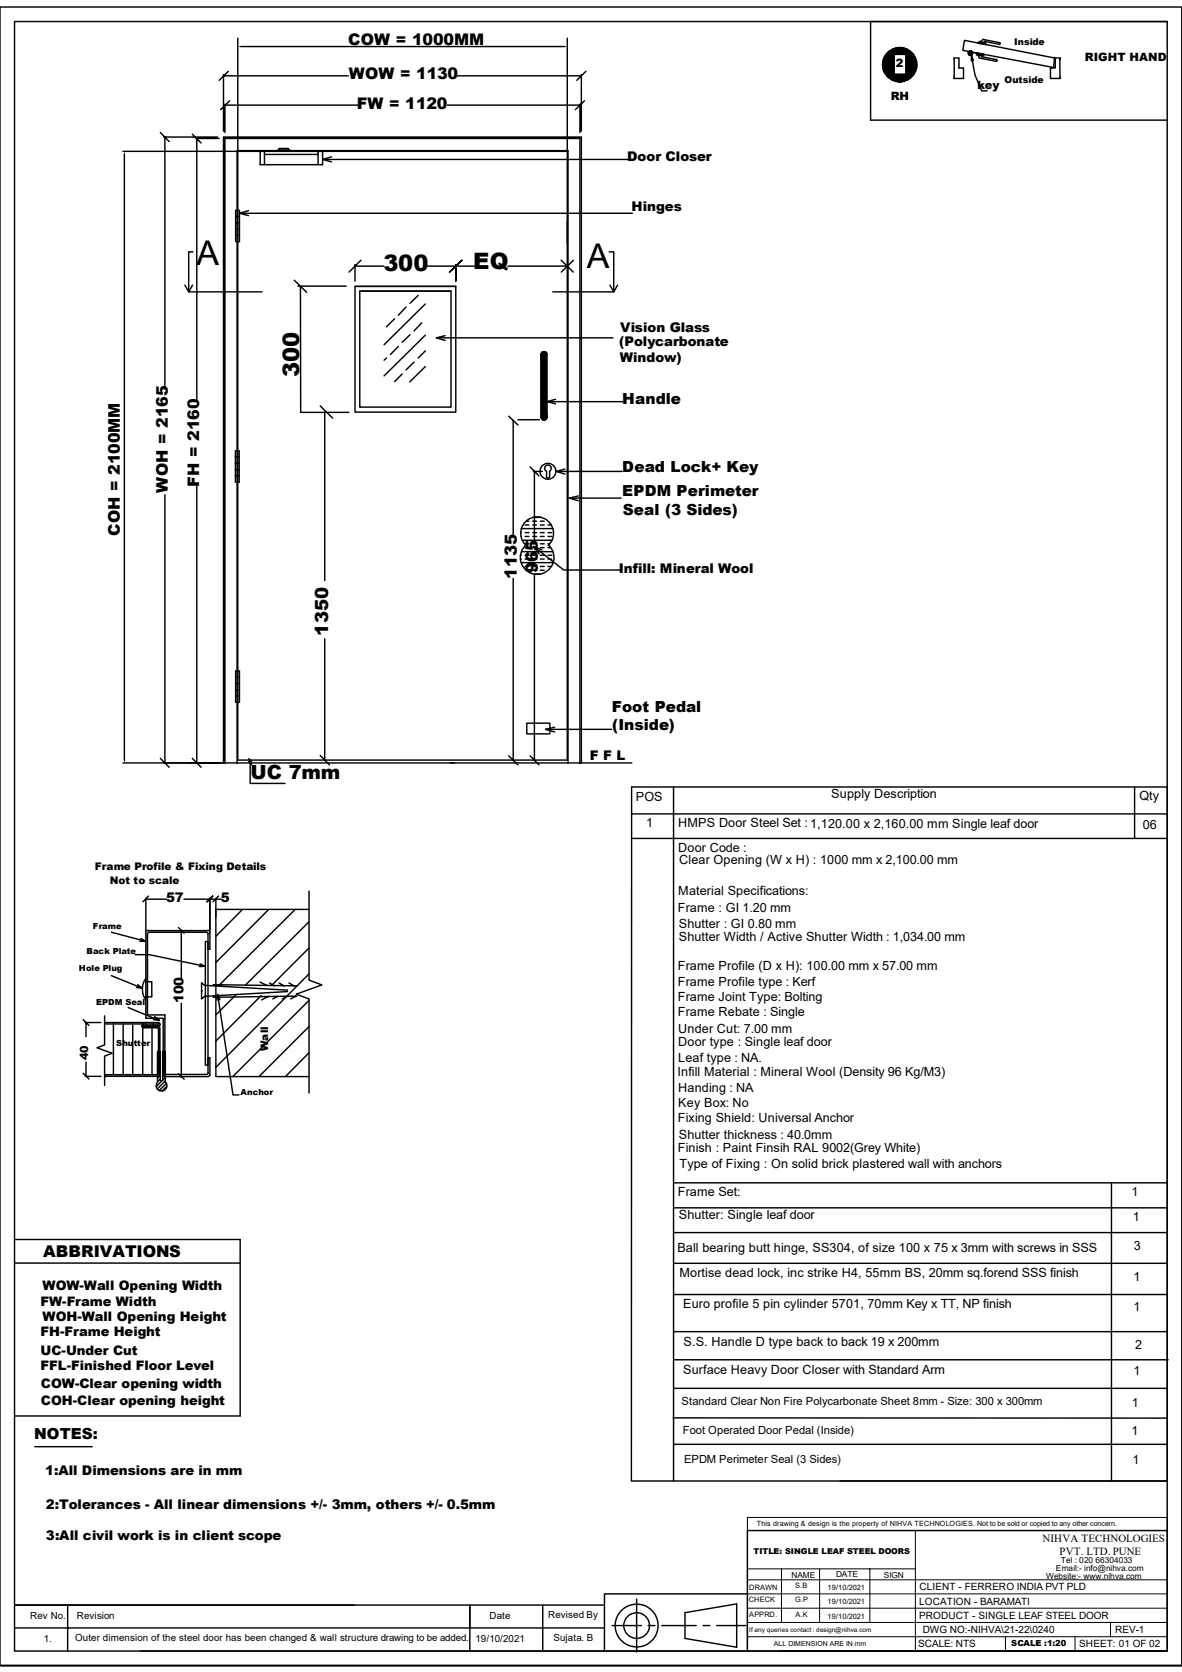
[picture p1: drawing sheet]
<svg xmlns="http://www.w3.org/2000/svg" width="210mm" height="297mm" viewBox="0 0 210 297" stroke-linecap="round" stroke-linejoin="round" font-family="sans-serif">
<defs><g id="words">
<g font-size="6.1">
<text x="34.9" y="47.1">A</text>
<text x="104.2" y="47.6">A</text>
</g>
<g font-size="4">
<text x="84" y="47.9">EQ</text>
<text x="68.1" y="48.1">300</text>
<text x="53.1" y="67" transform="rotate(-90 53.1 67)">300</text>
</g>
<text font-size="3.5" x="44.5" y="138.4">UC 7mm</text>
<text font-size="3.2" x="58.3" y="112.9" transform="rotate(-90 58.3 112.9)">1350</text>
<g font-size="3">
<text x="95.5" y="101.8" transform="rotate(-90 95.5 101.8)">965</text>
<text x="91.8" y="102.8" transform="rotate(-90 91.8 102.8)">1135</text>
</g>
<text font-size="2.9" x="7.7" y="223.2">ABBRIVATIONS</text>
<g font-size="2.8">
<text x="61.8" y="8">COW = 1000MM</text>
<text x="61.9" y="14.1">WOW = 1130</text>
<text x="63.3" y="19.3">FW = 1120</text>
<text x="29.8" y="87.5" transform="rotate(-90 29.8 87.5)">WOH = 2165</text>
<text x="35.4" y="86.5" transform="rotate(-90 35.4 86.5)">FH = 2160</text>
<text x="21.3" y="95.2" transform="rotate(-90 21.3 95.2)">COH = 2100MM</text>
</g>
<g font-size="2.7">
<text x="110.5" y="71.8">Handle</text>
<text x="110.5" y="83.9">Dead Lock+ Key</text>
<text x="110.5" y="88.2">EPDM Perimeter</text>
<text x="110.6" y="91.5">Seal (3 Sides)</text>
<text x="108.7" y="126.4">Foot Pedal</text>
<text x="108.7" y="129.7">(Inside)</text>
<text x="6.1" y="255.6">NOTES:</text>
</g>
<g font-size="2.4">
<text x="111.4" y="28.6">Door Closer</text>
<text x="112.2" y="37.5">Hinges</text>
<text x="110.1" y="59">Vision Glass</text>
<text x="110" y="61.5">(Polycarbonate</text>
<text x="110.1" y="64.3">Window)</text>
<text x="109.9" y="101.7">Infill: Mineral Wool</text>
<text x="104.8" y="135.1">F F L</text>
<text x="29.5" y="160.2">57</text>
<text x="39.2" y="160.2">5</text>
<text x="32.6" y="178.2" transform="rotate(-90 32.6 178.2)">100</text>
<text x="8" y="262">1:All Dimensions are in mm</text>
<text x="8.1" y="268.1">2:Tolerances - All linear dimensions +/- 3mm, others +/- 0.5mm</text>
<text x="8.2" y="273.5">3:All civil work is in client scope</text>
</g>
<g font-size="2.3">
<text x="7.2" y="232.1">FW-Frame Width</text>
<text x="7.6" y="229.3">WOW-Wall Opening Width</text>
<text x="7.2" y="237.4">FH-Frame Height</text>
<text x="7.6" y="234.7">WOH-Wall Opening Height</text>
<text x="7.2" y="240.6">UC-Under Cut</text>
<text x="7.2" y="243.4">FFL-Finished Floor Level</text>
<text x="7.3" y="246.6">COW-Clear opening width</text>
<text x="7.3" y="249.5">COH-Clear opening height</text>
</g>
<g font-size="2.2">
<text x="112.9" y="142.2">POS</text>
<text x="147.6" y="141.8">Supply Description</text>
<text x="202.3" y="142.2">Qty</text>
<text x="114.7" y="146.9">1</text>
<text x="120.5" y="147">HMPS Door Steel Set : 1,120.00 x 2,160.00 mm Single leaf door</text>
<text x="202.9" y="147.3">06</text>
<text x="120.5" y="151.4">Door Code :</text>
<text x="120.6" y="153.6">Clear Opening (W x H) : 1000 mm x 2,100.00 mm</text>
<text x="120.5" y="159">Material Specifications:</text>
<text x="120.4" y="162.1">Frame : GI 1.20 mm</text>
<text x="120.5" y="164.8">Shutter : GI 0.80 mm</text>
<text x="120.5" y="167.2">Shutter Width / Active Shutter Width : 1,034.00 mm</text>
<text x="120.4" y="172.4">Frame Profile (D x H): 100.00 mm x 57.00 mm</text>
<text x="120.4" y="175.1">Frame Profile type : Kerf</text>
<text x="120.4" y="177.9">Frame Joint Type: Bolting</text>
<text x="120.4" y="180.4">Frame Rebate : Single</text>
<text x="120.5" y="183.6">Under Cut: 7.00 mm</text>
<text x="120.5" y="185.9">Door type : Single leaf door</text>
<text x="120.3" y="191.2">Infill Material : Mineral Wool (Density 96 Kg/M3)</text>
<text x="120.5" y="188.6">Leaf type : NA.</text>
<text x="120.5" y="193.9">Handing : NA</text>
<text x="120.5" y="196.7">Key Box: No</text>
<text x="120.4" y="199.3">Fixing Shield: Universal Anchor</text>
<text x="120.5" y="202.4">Shutter thickness : 40.0mm</text>
<text x="120.4" y="204.7">Finish : Paint Finsih RAL 9002(Grey White)</text>
<text x="120.7" y="207.4">Type of Fixing : On solid brick plastered wall with anchors</text>
<text x="120.4" y="212.5">Frame Set:</text>
<text x="200.9" y="212.5">1</text>
<text x="120.5" y="216.5">Shutter: Single leaf door</text>
<text x="201.1" y="217">1</text>
<text x="120.3" y="222.5">Ball bearing butt hinge, SS304, of size 100 x 75 x 3mm with screws in SSS</text>
<text x="120.7" y="226.8">Mortise dead lock, inc strike H4, 55mm BS, 20mm sq.forend SSS finish</text>
<text x="201.3" y="227.6">1</text>
<text x="201.4" y="222.1">3</text>
<text x="121.3" y="232.4">Euro profile 5 pin cylinder 5701, 70mm Key x TT, NP finish</text>
<text x="201.3" y="232.9">1</text>
<text x="121.4" y="239.1">S.S. Handle D type back to back 19 x 200mm</text>
<text x="201.6" y="239.6">2</text>
<text x="121.3" y="244.2">Surface Heavy Door Closer with Standard Arm</text>
<text x="201.3" y="244.4">1</text>
<text x="201" y="249.9">1</text>
<text x="200.9" y="255">1</text>
<text x="201.1" y="260">1</text>
</g>
<g font-size="2">
<text x="159.1" y="12">2</text>
<text x="192.6" y="10.8">RIGHT HAND</text>
<text x="158.2" y="17.7">RH</text>
<text x="173.6" y="15.8">key</text>
<text x="15.7" y="188.3" transform="rotate(-90 15.7 188.3)">40</text>
<text x="121.1" y="249.5">Standard Clear Non Fire Polycarbonate Sheet 8mm - Size: 300 x 300mm</text>
<text x="121.3" y="254.8">Foot Operated Door Pedal (Inside)</text>
<text x="121.5" y="259.8">EPDM Perimeter Seal (3 Sides)</text>
</g>
<g font-size="1.9">
<text x="16.8" y="154.5">Frame Profile &amp; Fixing Details</text>
<text x="19.5" y="157.1">Not to scale</text>
<text x="47.6" y="186.7" transform="rotate(-90 47.6 186.7)">Wall</text>
<text x="185.1" y="273.9">NIHVA TECHNOLOGIES</text>
<text x="188.2" y="276.2">PVT. LTD. PUNE</text>
</g>
<g font-size="1.8">
<text x="163.2" y="287.6">PRODUCT - SINGLE LEAF STEEL DOOR</text>
<text x="163.2" y="285.1">LOCATION - BARAMATI</text>
<text x="163.3" y="282.5">CLIENT - FERRERO INDIA PVT PLD</text>
<text x="163" y="292.7">SCALE: NTS</text>
<text x="163.9" y="290.1">DWG NO:-NIHVA\21-22\0240</text>
<text x="191.7" y="292.7">SHEET: 01 OF 02</text>
<text x="198" y="290.1">REV-1</text>
</g>
<g font-size="1.7">
<text x="180.1" y="7.9">Inside</text>
<text x="178.4" y="14.7">Outside</text>
<text x="5.4" y="287.6">Rev No.</text>
<text x="13.7" y="287.6">Revision</text>
<text x="86.9" y="287.6">Date</text>
<text x="97.4" y="287.4">Revised By</text>
<text x="7.8" y="291.7">1.</text>
<text x="13.3" y="291.5">Outer dimension of the steel door has been changed &amp; wall structure drawing to be added.</text>
<text x="84.5" y="291.7">19/10/2021</text>
<text x="98.3" y="291.5">Sujata. B</text>
</g>
<g font-size="1.5">
<text x="16.5" y="165.1">Frame</text>
<text x="14" y="172.6">Hole Plug</text>
<text x="15.4" y="169.4">Back Plate</text>
<text x="17.1" y="178.6">EPDM Seal</text>
<text x="20.6" y="185.9">Shutter</text>
<text x="42.7" y="194.6">Anchor</text>
<text x="140.6" y="280.3">NAME</text>
<text x="148.5" y="280.2">DATE</text>
<text x="156.9" y="280.3">SIGN</text>
<text x="185.8" y="280.5">Website:- www.nihva.com</text>
<text x="187.5" y="279.1">Email:- info@nihva.com</text>
<text x="188.4" y="277.7">Tel : 020 66304033</text>
<text x="179.6" y="292.4">SCALE :1:20</text>
</g>
<text font-size="1.4" x="133.8" y="276.1">TITLE: SINGLE LEAF STEEL DOORS</text>
<g font-size="1.3">
<text x="134.4" y="271">This drawing &amp; design is the property of NIHVA TECHNOLOGIES. Not to be sold or copied to any other concern.</text>
<text x="133" y="284.7">CHECK</text>
<text x="133.1" y="282.4">DRAWN</text>
<text x="133.1" y="287.2">APPRD.</text>
<text x="141.2" y="284.7">G.P</text>
<text x="141.2" y="282.1">S.B</text>
<text x="141.3" y="287.2">A.K</text>
<text x="146.9" y="282.5">19/10/2021</text>
<text x="146.9" y="285">19/10/2021</text>
<text x="146.9" y="287.6">19/10/2021</text>
</g>
<text font-size="1.2" x="137.4" y="292.5">ALL DIMENSION ARE IN mm</text>
<text font-size="1.1" x="133" y="289.8">If any queries contact : design@nihva.com</text>
</g></defs>
<path d="M0 1.2h209.9v294.7h-209.9zM2.6 3.8h204.7v289.5h-204.7zM138.4 293.3h68.9" fill="none" stroke="#000" stroke-width=".25"/>
<path d="M132.7 269.6h74.6v2.3h-74.6zM162.6 271.9h44.7M132.7 288.2h74.6M132.7 285.7h74.6M132.7 283.2h74.6M132.7 280.7h74.6" fill="none" stroke="#000" stroke-width=".18"/>
<path d="M162.9 272.5h21.7v5.9h-21.7z" fill="#fff"/>
<path d="M132.7 271.9v21.4M132.7 278.7h29.9M134 271.9h28.6v21.4M138.8 278.7v9.5M145.5 278.7v9.5M154.5 278.7v9.5M132.7 290.8h74.6M178.6 290.8v2.5M190.9 290.8v2.5M197.2 288.2v2.6" fill="none" stroke="#000" stroke-width=".18"/>
<g fill="none" stroke="#000" stroke-width=".25">
<path d="M39.7 13.3v10M39.7 13.5h22.2M39.9 18.5v5M39.9 18.7h23.8M40.5 12.7l-1.6 1.6M40.8 17.9l-1.6 1.6M42.2 6.8v20M42.7 8.3h57.6M79.5 18.7h23.5M81.1 13.5h22.1M100.7 6.8v20M103 18.5v5"/>
<path d="M103.2 13.3v10M103.8 17.9l-1.6 1.6M104 12.7l-1.6 1.6M156.8 11.5h2v.5zM156.8 11.5l2 .5h-2zM156.8 11h2v.5zM156.8 11l2 .5h-2zM156.8 12h2v.6zM156.8 12l2 .6h-1.8zM157 10.4h1.8v.6zM157 10.4l1.8 .6h-2zM157 12.6h1.8v.5z"/>
<path d="M157 12.6l1.8 .5h-1.6zM157.2 9.9h1.6v.5zM157.2 9.9l1.6 .5h-1.8zM157.2 13.1l1.6 .1zM157.4 13.2h4.9l-.3 .3zM157.4 13.2l4.6 .3h-4.4zM157.4 9.7l.2-.2 4.6 .2zM157.4 9.7h1.4v.2zM157.4 9.7l1.4 .2h-1.6zM157.6 9.5l.4-.4 4 .4zM157.6 9.5h4.4l.2 .2zM157.6 13.5h4.4l-.4 .4z"/>
<path d="M157.6 13.5l4 .4h-3.6zM158 9.1l.5-.3 3.1 .3zM158 9.1h3.6l.4 .4zM158 13.9h3.6l-.4 .3zM158 13.9l3.2 .3h-2.7zM158.5 8.8l.5-.2 2.2 .2zM158.5 8.8h2.7l.4 .3zM158.5 14.2h2.7l-.6 .2zM158.5 14.2l2.1 .2h-1.6zM159 8.6l.6-.1 1 .1zM159 8.6h1.6l.6 .2zM159 14.4h1.6l-.5 .1z"/>
<path d="M159 14.4l1.1 .1zM159.6 8.5l1 .1zM160.9 9.7h1.3l.1 .2zM160.9 9.7l1.4 .2h-1.4zM160.9 9.9h1.4l.3 .5zM160.9 9.9l1.7 .5h-1.7zM160.9 10.4h1.7l.2 .6zM160.9 10.4l1.9 .6h-1.9zM160.9 11h1.9v.5zM160.9 11l1.9 .5h-1.9zM160.9 11.5h1.9v.5zM160.9 11.5l1.9 .5h-1.9z"/>
<path d="M160.9 12h1.9l-.2 .6zM160.9 12l1.7 .6h-1.7zM160.9 12.6h1.7l-.3 .5zM160.9 12.6l1.4 .5h-1.4zM160.9 13.1h1.4zM160.9 13.1l1.4 .1zM169.4 10.6v-.3h.9v1.8h.8v1.8h-1.7v-.3M169.5 10.5v3.2zM171.3 7.2l16 3.1-.2 1.7-16.1-3.1zM172 9.3l.7 .1zM172 9.4l.7 .1zM172 9.5h.7z"/>
<path d="M172 9.5l.7 .1zM172 9.6l.7 .1zM172 9.3h.7zM172 9.7h.7zM172 9.7h.6zM172.1 9.2l.6 .1zM172.1 9.7h.5zM172.1 9.7l.4 .1zM172.1 9.2h.4zM172.1 9.2h.5zM172.1 9.2h.5h-.5zM172.1 9.8h.4z"/>
<path d="M172.2 9.2h.3zM172.2 9.8h.3zM172.2 9.1h.3zM172.2 9.1l.3 .1zM172.2 9.8h.2zM172.3 9.1h.2zM172.5 9.8l.3 .9-.3 .1zM172.7 10.8l.4 2.5 1.2 2.8h1M172.7 9.4a.36 .36 0 0 0-.6-.3 .36 .36 0 0 0 0 .6 .36 .36 0 0 0 .6-.2M173.3 9.4l1.5 .3v.1l-1.5-.3zM173.5 9.8l.3 .2 .1 .3 3 .6 .2-.1-.1-.2-2.6-.5M173.5 9.6l1.1 .2-.1 .2-1-.2z"/>
<path d="M173.7 7.5l1.4 .3v.1l-1.4-.2zM173.9 7.4l1.1 .2-.1 .2-1-.3zM173.9 7.4l.4-.1 .2-.3 3.1 .6M174.3 10l.1 .1M174.4 10h.1M174.8 7.5l.2 .1M174.9 7.3l-.1 .1M175 7.4l2.5 .5M177.5 7.6l.1 .2h-.1M187.2 10.2l.2 .1zM188.2 10.5v3.2zM188.3 10.6v-.3h-.9v1.8h-.9v1.8h1.8v-.3"/>
<path d="M207.3 3.8h-52.7v17.5h52.7M21.8 26.9h20.3M22.1 27.4v107.7M28.5 23.5l1.5 1.7M29.1 24.3h9.5M29.3 24.3v44.8M34.1 23.8l1.6 1.6M34.7 24.6h4.2M34.9 24.6v46.5M41.8 37.4h.7v5.5h-.7zM41.8 38.4h.7M41.8 39.6h.7"/>
<path d="M42.2 26.9h58.5v108.1h-58.5zM42.5 37.9h69.8M44.1 37.4l-1.6 .5 1.6 .4M46.2 26.9v2.4h11.1v-2.4M47 27.4h9.5M47 26.9v2.4M49.3 26.9v-.3h2.2v.3M49.6 26.6v-.2h1.6v.2M56.5 26.9v2.4M57.3 28.3h54.2M58.9 27.9l-1.6 .4 1.6 .4M34.2 50.7l-.7 1.1h13"/>
<path d="M34.3 44.7h-.8v7.1l-.7-1.1M41.8 41.8h.7M41.8 40.7h.7M52.3 49.8l2.2 2.1M52.9 50.8h8.6M53.4 50.8v22.4M63 50.9h17.9v22.3h-17.9zM63 50.9h17.9M63 47v2.9M63 47.3h5.2M63.9 51.7h16.2v20.6h-16.2zM63.9 51.7h16.2"/>
<path d="M64.1 46.2l-2.1 2.1M70.1 56.6l-1.5 1.5M72.1 54.6l-1.4 1.4M72.8 59.5l-1.4 1.3M74.3 52.5l-1.5 1.4M74.9 57.3l-1.4 1.5M75.5 54l-7.3 7.2M75.5 59.5l-7.3 7.3M75.8 47.3h8.5M79 59.6l-1.5 .4 1.5 .5M80.9 47v2.9M82 46.2l-2.2 2.1"/>
<path d="M90.2 47.3h10.5M99.6 46.2l2.2 2.1M101.8 46.2l-2.1 2.1M108.2 44.7h.8v7.1l-.7-1.1M109.7 50.7l-.7 1.1h-10.8M53.4 73.3h8.5M56.9 72.1l2.2 2.2M57.7 73.2v29.9M68.6 63.6l-.4 .4M70.7 61.5l-1.4 1.5M71.4 66.4l-1.3 1.4M73.5 64.3l-1.4 1.4"/>
<path d="M75.5 65.1l-2.7 2.7M75.5 62.3l-1.2 1.3M78.1 60h30.8M90.3 73.9l1.7 1.6M91.1 74.7v20.6M92 74.6h3.8M96.1 62.9l1 .1zM96.1 63h1v11.1zM96.1 63l1 11.1h-1zM96.1 74.1h1zM96.1 74.1h1v.2zM96.1 74.1l1 .2h-1z"/>
<path d="M96.1 63v11.1M96.1 62.9a.51 .51 0 0 1 .5-.4 .51 .51 0 0 1 .5 .4M96.1 62.8l1 .1zM96.1 62.8l1 .1h-1zM96.1 74.3l1 .1zM96.2 62.7l.9 .1zM96.2 62.7l.9 .1h-1zM96.2 74.4h.9zM96.2 74.4h.8zM96.2 62.6l.9 .1zM96.2 62.6l.9 .1h-.9zM96.2 74.4l.7 .1z"/>
<path d="M96.3 62.6h.7h-.8zM96.3 74.5h.6zM96.3 74.5h.5zM96.3 62.6h.7h-.1M96.4 74.5h.4zM96.4 74.5l.4 .1zM96.5 74.6h.3zM96.5 74.6h.1zM97.1 71.4h13.5M97.1 63v11.1a.51 .51 0 0 1-.5 .5 .51 .51 0 0 1-.5-.5M98.7 70.9l-1.6 .5 1.6 .3M29.3 87.9v47.6"/>
<path d="M34.9 86.4v49.1M41.8 84.5h.7M41.8 81.2h.7M41.8 82.3h.7M41.8 83.5h.7M41.8 80.1h.7v5.6h-.7zM92.4 99.3h.2M92.5 94.6h.1M92.5 98.6h.1M92.5 95.3h.1M92.6 93.9h5.6M92.6 100h5.6"/>
<path d="M92.7 98h5.5M92.7 96h5.4M93.3 93.3h.6M93.3 95.3h.6M93.3 97.3h.6M93.3 99.3h.6M93.3 94.6h.6M93.3 96.6h.6M93.3 98.6h.6M93.4 96.9a2.97 2.97 0 0 0-.1 4.2 2.97 2.97 0 0 0 4.2 0 2.97 2.97 0 0 0-.1-4.2M93.4 96.9a2.9 2.9 0 0 1-.1-4.2 2.9 2.9 0 0 1 4.2 0 2.9 2.9 0 0 1-.1 4.2M93.5 92.6h.4"/>
<path d="M94.1 82.9l1.6 1.7M94.6 93.3h.7M94.6 95.3h.7M94.6 97.3h.7M94.6 99.3h.7M94.6 92.6h.7M94.6 94.6h.7M94.6 96.6h.7M94.6 98.6h.7M94.7 97.1l5.4 4.2h10.2M94.7 83.8h1.6M94.7 91.9h1.4"/>
<path d="M94.9 83.8v12.6M96 93.3h.6M96 95.3h.6M96 97.3h.6M96 99.3h.6M96 92.6h.6M96 94.6h.6M96 96.6h.6M96 98.6h.6M96.3 97.7l-1.6-.6 1 1.3M97 83.7a.59 .59 0 0 1-.1-.9 .59 .59 0 0 1 .9 0 .59 .59 0 0 1-.2 .9v1M97 83.7l.1 .1"/>
<path d="M97 84.7a.28 .28 0 0 0 .3 .2 .28 .28 0 0 0 .3-.2M97.1 83.8v.9M97.3 93.3h.6M97.3 95.3h.7M97.3 97.3h.5M97.3 99.3h.7M97.3 94.6h.7M97.3 96.6h.4M97.3 98.6h.7M98.8 83.8h11.7M100.3 83.3l-1.5 .5 1.5 .4M101.1 88.5h9.2"/>
<path d="M102.7 88.1l-1.6 .4 1.6 .5M41.8 119.2h.7v5.6h-.7zM57.7 113.5v21.5M91.1 102.7v32.4M93.3 100.6h.6M93.5 101.3h.4M94.6 101.3h.7M94.6 100.6h.7M94.9 102h1.1M94.9 102v33.1M96 101.3h.6M96 100.6h.6"/>
<path d="M97.3 100.6h.6M21.8 135.5h90.4M28.5 134.7l1.5 1.6M34.1 134.7l1.6 1.6M39.7 135.5v-111.2h63.5v111.2M39.9 135.5v-110.9h63.1v110.9M41.8 122.6h.7M41.8 121.4h.7M41.8 123.7h.7M41.8 120.3h.7M42.1 135.5v-108.7h58.8v108.7M44.2 134.8l.5 .5"/>
<path d="M44.2 135.3l.5 .5M44.4 135v4.2h6.2M56.9 134.2l1.6 1.7M90.3 134.3l1.7 1.6M93.5 128.5h4.2v1.9h-4.2zM94.1 134.3l1.6 1.6M96.9 129.6h11.7M98.5 129.2l-1.6 .4 1.6 .4M119.6 139.8v123.3M201.5 139.8v9.2M25.9 159.6v5.6M25.9 159.7h3.7"/>
<path d="M26.4 159.2l-1 1M37.3 159.6v5.6M37.8 159.2l-1 1M38.3 159.6v3.3M38.8 159.2l-1 1M39.3 159.7h-6.6M54.9 158.3v15.8l2.3 .9-4.6 1.6 2.3 .9v16.7M112.2 144.6h95.1M112.2 149h95.1M19.8 173.3l5.5 2.3M19.8 165.6l6.1 1.6M22.8 179l5.5 2.3"/>
<path d="M24 169.6h2.5l10 2.1M24.5 174.9l.8 .7-1.1-.2M25 166.7l.9 .5h-1.1M25.9 174.4h1.1v2.7h-1.1M25.9 165.6v15.3h3.1v10.1l.3 .2M25.9 173.8a3.3 3.3 0 0 0 0 3.8M25.9 177.2h.3M25.9 174.3h.3M26.2 165.3l-.3 .2v.1M26.2 165.3h10.7M26.2 166v14.3h3.1v10.3l.2 .3h7.1M31.7 164.8l1 1"/>
<path d="M32.2 165.3v8.4M32.2 178.2v13.1M35.5 171.2l1 .5h-1.1M36.5 167.3h.4v21.9h-.4zM36.6 165.6h-10.2l-.2 .3M36.7 165.6l.3 .4M37 165.3l.2 .1 .1 .2M37.3 165.6v3h-.4v-2.6M37.9 174.9l14.8 .2M38.4 161.6h-.1M38.6 176.7l2.8 17.8h1M39.1 177.6l-.5-.9-.1 1"/>
<path d="M41.8 176.8l-3.5 3.5M43.1 161.6l-4.8 4.7M46.2 174.5l1.2 .6M46.4 176.9l-8.1 8.1M47.7 177l-1.2 .6M47.7 161.6l-9.4 9.4M47.9 174.6l.8 .5M49.3 177l-.9 .5M49.5 174.6l.9 .5M51.1 175.9l-14.8-.8-.5-.5v2.9l.5-.5 14.8-.8M51.1 177l-1 .5M51.3 174.6l.9 .5"/>
<path d="M52.4 161.6l-13.4 13.3M52.5 177l-.9 .5M52.7 177l-14.8 .2M54.9 163.8l-11.3 11.2M54.9 168.4l-6.7 6.7M54.9 173l-16.6 16.6M54.9 177.7l-13.6 13.6M54.9 161.6h-16.6v29.7h16.6M14.8 190.7l1 1M14.8 181.2l1 1M15.1 181.7h2.8M15.1 191.2h2.8"/>
<path d="M15.3 181.7v2.5M15.3 188.7v2.5M18.6 191.2h9.5M18.6 180.5v5.1l-1.4 .5 2.7 1-1.3 .5v5.2M18.6 181.7h9.5M20.1 181.9v9M21.9 181.9v9M23.6 181.9v9M25.3 181.9v9M25.6 181.9l-.3 .1a.35 .35 0 0 0-.1 .3 .35 .35 0 0 0 .3 .3M25.6 182.4h2.5M25.6 182.6h2.2"/>
<path d="M26.1 182.1v.3M27 182.6v8.3M27.2 181.9v.2M27.5 180.6l.8 .7-1.1-.1M27.9 182.6l.3 .3M28 192.2a.94 .94 0 0 0 0 1.3 .94 .94 0 0 0 1.3 .1 .94 .94 0 0 0 .1-1.3M28.1 182.1h-2.6v.3M28.1 181.9h-9.5M28.1 181.9l.1 .1-.1 .1M28.1 181.7l.3 .2v.3l-.3 .2 .3 .3M28.1 182.9v7.7M28.2 190.7l-.3 .2h-9.3"/>
<path d="M28.3 188.8l-.3 .3M28.3 189.4l-.3 .3M28.3 190l-.3 .3M28.3 190.6l-.2 .2M28.3 186.9l-.3 .3M28.3 187.5l-.3 .3M28.3 188.1l-.3 .3M28.4 182.7v8.2l-.3 .3M28.5 192v-5.2h-.5v5.5M28.5 191.1l-.5 .5M28.5 191.7l-.5 .5M28.8 191.9l-1 1.1"/>
<path d="M28.9 192v-5.2h.5v5.5M29 186.8l-.1 .1M29.3 191.3h7.6M29.4 187l-.5 .5M29.4 187.7l-.5 .5M29.4 188.3l-.5 .5M29.4 188.9l-.5 .5M29.4 189.5l-.5 .5M29.4 190.1l-.5 .5M29.4 190.8l-.5 .5M29.4 191.3l-.5 .6M29.4 192l-1.5 1.5"/>
<path d="M29.5 192.5l-1.2 1.3M29.6 193l-.8 .8M31.7 190.8l1 .9M36.9 190.6v-2.7h.4v3M37 190.6l-.4 .3M37.3 190.9l-.3 .3M54.9 182.4l-8.9 8.9M54.9 187l-4.2 4.3M119.6 210.1h87.7M119.6 214.6h87.7M119.6 219h87.7M197.4 210.1v53"/>
<path d="M2.6 224.4h40M2.6 220.2h40v31.4h-40M119.6 230h87.7M119.6 236.6h87.7M119.7 224.4h87.6M6.2 257h10.2M119.5 251.9h87.7M119.6 256.6h87.7M119.7 246.6h87.6M119.8 241.6h87.6M132.7 271.9h74.6v21.4h-74.6zM207.2 263.1h-95.1l.1-123.3h95.1v123.3h-58.1"/>
<path d="M0 295.9h209.9M2.6 289.2h104.7M2.6 285.1h104.7M12 285.1v8.2M83.4 285.1v8.2M96.4 285.1v8.2M107.3 293.3h25.4M108.7 288.8h5.2M113.1 284.1v9.4M115.1 288.8h1.2M117.5 288.8h6.1M121.6 286.5l9.2-1.6v7.7l-9.2-1.5z"/>
<path d="M124.9 288.8h1.1M127.3 288.8h5.2M132.7 283.2h-25.4v10.1h-82.4"/>
<circle cx="159.8" cy="11.5" r="3"/>
<circle cx="97.3" cy="83.7" r="1.4"/>
<circle cx="113.1" cy="288.8" r="2.28"/>
<circle cx="113.1" cy="288.8" r="3.8"/>
</g>
<g fill="#000">
<path d="M42.2 8.3l.5-.1v.2zM100.3 8.2l.4 .1-.4 .1zM156.8 11.5l2 .5h-2zM156.8 11.5h2v.5zM156.8 11l2 .5h-2zM156.8 11h2v.5zM156.8 12l2 .6h-1.8zM156.8 12h2v.6zM157 10.4l1.8 .6h-2zM157 10.4h1.8v.6zM157 12.6l1.8 .5h-1.6zM157 12.6h1.8v.5z"/>
<path d="M157.2 9.9l1.6 .5h-1.8zM157.2 9.9h1.6v.5zM157.2 13.1l1.6 .1h-1.4zM157.2 13.1h1.6v.1zM157.4 9.7l1.4 .2h-1.6zM157.4 9.7h1.4v.2zM159 14.4l1.1 .1zM159 14.4h1.6l-.5 .1zM159 8.6l.6-.1 1 .1zM159.6 8.5l1 .1zM160.9 9.7l1.4 .2h-1.4zM160.9 9.7h1.3l.1 .2z"/>
<path d="M160.9 9.9l1.7 .5h-1.7zM160.9 9.9h1.4l.3 .5zM160.9 10.4l1.9 .6h-1.9zM160.9 10.4h1.7l.2 .6zM160.9 11l1.9 .5h-1.9zM160.9 11h1.9v.5zM160.9 11.5l1.9 .5h-1.9zM160.9 11.5h1.9v.5zM160.9 12l1.7 .6h-1.7zM160.9 12h1.9l-.2 .6zM160.9 12.6l1.4 .5h-1.4zM160.9 12.6h1.7l-.3 .5z"/>
<path d="M160.9 13.1l1.4 .1h-1.4zM160.9 13.1h1.4v.1zM172 9.3l.7 .1zM172 9.4l.7 .1zM172 9.5h.7zM172 9.5l.7 .1zM172 9.6l.7 .1zM172 9.3h.7zM172 9.7h.6zM172 9.7h.7zM172.1 9.2l.6 .1zM172.1 9.7l.4 .1z"/>
<path d="M172.1 9.7h.5zM172.1 9.2h.5h-.5zM172.1 9.2h.5zM172.1 9.8h.4zM172.2 9.8h.3zM172.2 9.2h.3zM172.2 9.1l.3 .1zM172.5 9.8l.3 .9h-.3zM172.5 10.7h.3zM22.1 26.9l.1 .5h-.2zM96.1 62.9l1 .1zM96.1 63l1 11.1h-1z"/>
<path d="M96.1 63h1v11.1zM96.1 74.1h1zM96.1 74.1l1 .2h-.9zM96.1 74.1h1v.2zM96.2 62.7l.9 .1zM96.1 62.9h1zM96.2 62.8l.9 .1zM96.2 74.3l.9 .1zM96.2 74.3h.9zM96.2 74.4h.8zM96.2 74.4h.9zM96.2 62.6l.9 .1h-.9z"/>
<path d="M96.2 62.6l.9 .1zM96.2 74.4l.7 .1zM96.2 62.6h.8zM96.3 62.6h.7zM96.3 74.5h.5zM96.3 74.5h.6zM96.4 74.5l.4 .1zM96.4 74.5h.4zM22 135.1h.2l-.1 .4z"/>
</g>
<path d="M157.4 9.6h4.8M158.5 8.7h2.7M158.5 14.3h2.7" fill="none" stroke="#000" stroke-width=".21"/>
<path d="M158 9h3.6M158 14h3.6" fill="none" stroke="#000" stroke-width=".3"/>
<path d="M157.6 9.3h4.4" fill="none" stroke="#000" stroke-width=".38"/>
<path d="M157.4 13.4h4.9M157.6 13.7h4.4" fill="none" stroke="#000" stroke-width=".34"/>
<use href="#words"/>
</svg>
